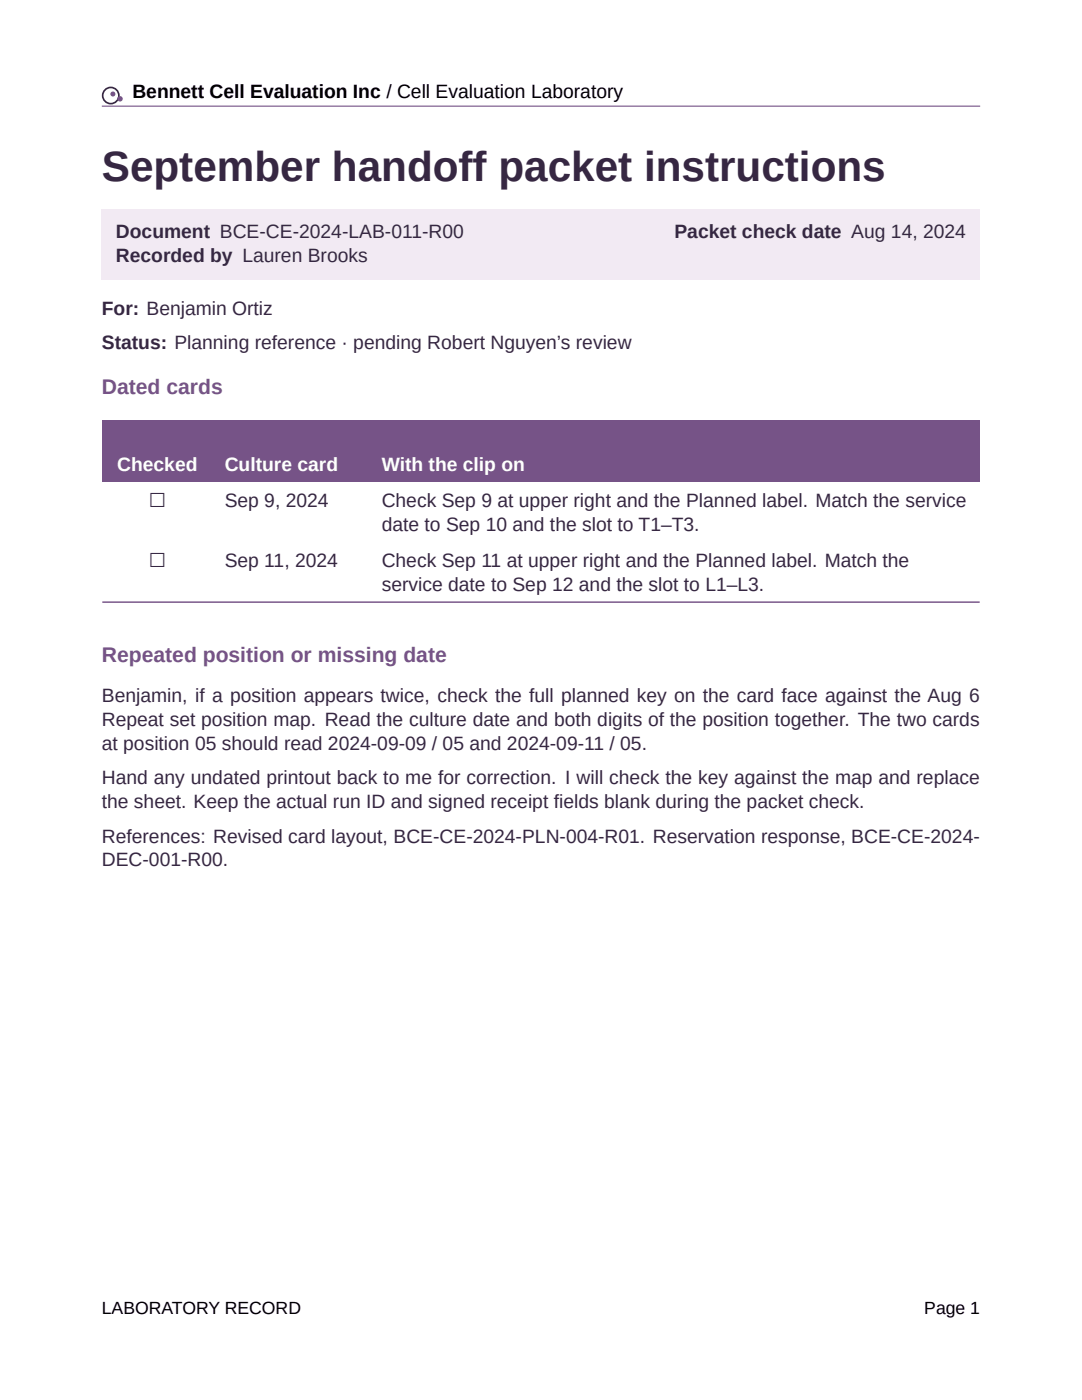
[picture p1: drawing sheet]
<svg xmlns="http://www.w3.org/2000/svg" width="216mm" height="279mm" viewBox="0 0 216 279" stroke-linecap="round" stroke-linejoin="round" font-family="sans-serif">
<defs><g id="words">
<text font-size="8.4" fill="#362742" x="20.3" y="36.2">September handoff packet instructions</text>
<g font-size="4.2" fill="#765387">
<text x="20.3" y="78.7">Dated cards</text>
<text x="20.3" y="132.1">Repeated position or missing date</text>
</g>
<text font-size="3.8" x="26.4" y="19.6">Bennett Cell Evaluation Inc / Cell Evaluation Laboratory</text>
<g font-size="3.8" fill="#362742">
<text x="23.1" y="47.4">Document BCE-CE-2024-LAB-011-R00</text>
<text x="134.6" y="47.4">Packet check date Aug 14, 2024</text>
<text x="23.1" y="52.2">Recorded by Lauren Brooks</text>
<text x="20.3" y="62.8">For: Benjamin Ortiz</text>
<text x="20.3" y="69.7">Status: Planning reference · pending Robert Nguyen’s review</text>
<text x="29.7" y="101.2">☐</text>
<text x="44.8" y="101.2">Sep 9, 2024</text>
<text x="76.2" y="101.2">Check Sep 9 at upper right and the Planned label. Match the service</text>
<text x="76.2" y="106">date to Sep 10 and the slot to T1–T3.</text>
<text x="29.7" y="113.2">☐</text>
<text x="44.8" y="113.2">Sep 11, 2024</text>
<text x="76.2" y="113.2">Check Sep 11 at upper right and the Planned label. Match the</text>
<text x="76.2" y="117.9">service date to Sep 12 and the slot to L1–L3.</text>
<text x="20.3" y="140">Benjamin, if a position appears twice, check the full planned key on the card face against the Aug 6</text>
<text x="20.3" y="144.8">Repeat set position map. Read the culture date and both digits of the position together. The two cards</text>
<text x="20.3" y="149.6">at position 05 should read 2024-09-09 / 05 and 2024-09-11 / 05.</text>
<text x="20.3" y="156.5">Hand any undated printout back to me for correction. I will check the key against the map and replace</text>
<text x="20.3" y="161.3">the sheet. Keep the actual run ID and signed receipt fields blank during the packet check.</text>
<text x="20.3" y="168.1">References: Revised card layout, BCE-CE-2024-PLN-004-R01. Reservation response, BCE-CE-2024-</text>
<text x="20.3" y="172.9">DEC-001-R00.</text>
</g>
<g font-size="3.8" fill="#fff">
<text x="23.4" y="94">Checked</text>
<text x="44.8" y="94">Culture card</text>
<text x="76.2" y="94">With the clip on</text>
</g>
<g font-size="3.5">
<text x="20.3" y="262.2">LABORATORY RECORD</text>
<text x="184.4" y="262.2">Page 1</text>
</g>
</g></defs>
<circle cx="22.1" cy="19.1" r="1.62" fill="none" stroke="#362742" stroke-width=".33"/>
<g fill="#765387">
<circle cx="22.5" cy="18.8" r=".5"/>
<circle cx="24" cy="19.7" r=".54"/>
</g>
<path d="M20.3 21.2h175.3" fill="none" stroke="#765387" stroke-width=".23"/>
<path d="M20.3 41.8h175.3v14h-175.3z" fill="#f2eaf3"/>
<g fill="#765387">
<path d="M20.4 84h22v12.2h-22z"/>
<path d="M42.4 84h31.3v12.2h-31.3z"/>
<path d="M73.7 84h121.8v12.2h-121.8z"/>
</g>
<path d="M20.4 120.2h175.1" fill="none" stroke="#765387" stroke-width=".2"/>
<use href="#words"/>
</svg>
